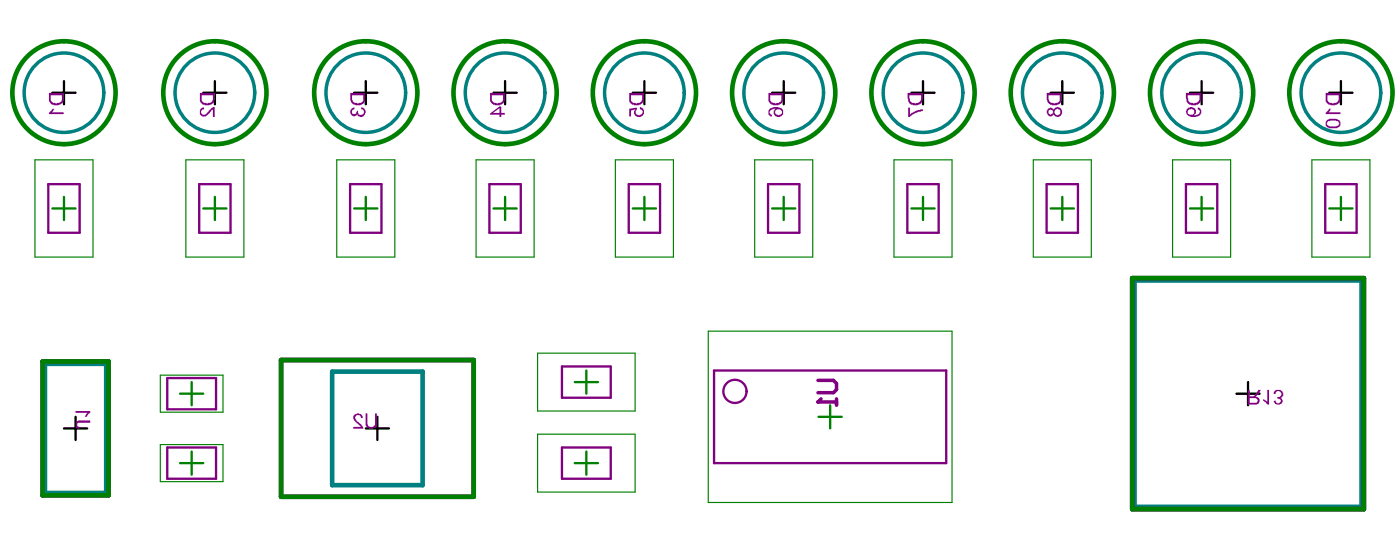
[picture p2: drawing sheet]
<svg xmlns="http://www.w3.org/2000/svg" width="201mm" height="77mm" viewBox="0 0 201 77" stroke-linecap="round" stroke-linejoin="round" font-family="sans-serif">
<path d="M6.4 52.2h8.8v18.5h-8.8zM47.6 53.3h13v16.3h-13zM162.7 40.2h32.5v32.5h-32.5z" fill="none" stroke="#008080" stroke-width=".67"/>
<g fill="none" stroke="#008080" stroke-width=".5">
<circle cx="9.2" cy="13.3" r="5.7"/>
<circle cx="30.8" cy="13.3" r="5.7"/>
<circle cx="52.5" cy="13.3" r="5.7"/>
<circle cx="72.4" cy="13.3" r="5.7"/>
<circle cx="92.4" cy="13.3" r="5.7"/>
<circle cx="112.4" cy="13.3" r="5.7"/>
<circle cx="132.3" cy="13.3" r="5.7"/>
<circle cx="152.3" cy="13.3" r="5.7"/>
<circle cx="172.3" cy="13.3" r="5.7"/>
<circle cx="192.3" cy="13.3" r="5.7"/>
</g>
<g fill="none" stroke="#000" stroke-width=".33">
<path d="M7.5 13.3h3.3M9.2 11.6v3.4M29.1 13.3h3.4M30.8 11.6v3.4M50.8 13.3h3.3M52.4 11.6v3.4M70.8 13.3h3.3M72.4 11.6v3.4M90.7 13.3h3.4M92.4 11.6v3.4M110.7 13.3h3.3M112.4 11.6v3.4"/>
<path d="M130.7 13.3h3.3M132.3 11.6v3.4M150.6 13.3h3.4M152.3 11.6v3.4M170.6 13.3h3.4M172.3 11.6v3.4M190.6 13.3h3.3M192.3 11.6v3.4M10.8 59.8v3.3M54.1 59.8v3.3M177.3 56.4h3.3M178.9 54.8v3.3"/>
<path d="M9.2 61.4h3.3M52.4 61.4h3.4"/>
</g>
<g fill="none" stroke="#008000" stroke-width=".17">
<path d="M5 22.9h8.3v14h-8.3zM26.6 22.9h8.4v14h-8.4zM48.3 22.9h8.3v14h-8.3zM68.3 22.9h8.3v14h-8.3zM88.2 22.9h8.4v14h-8.4zM108.2 22.9h8.3v14h-8.3zM128.2 22.9h8.3v14h-8.3zM148.2 22.9h8.3v14h-8.3zM168.1 22.9h8.3v14h-8.3zM188.1 22.9h8.3v14h-8.3zM23 53.8h9v5.3h-9zM77.1 50.6h14v8.3h-14z"/>
<path d="M101.5 47.5h35v24.5h-35zM23 63.7h9v5.3h-9zM77.1 62.2h14v8.3h-14z"/>
</g>
<g fill="none" stroke="#008000" stroke-width=".33">
<path d="M7.5 29.9h3.3M9.2 28.2v3.3M29.1 29.9h3.4M30.8 28.2v3.3M50.8 29.9h3.3M52.4 28.2v3.3M70.8 29.9h3.3M72.4 28.2v3.3M90.7 29.9h3.4M92.4 28.2v3.3M110.7 29.9h3.3M112.4 28.2v3.3"/>
<path d="M130.7 29.9h3.3M132.3 28.2v3.3M150.6 29.9h3.4M152.3 28.2v3.3M170.6 29.9h3.4M172.3 28.2v3.3M190.6 29.9h3.3M192.3 28.2v3.3M25.8 56.4h3.3M27.5 54.8v3.3M82.4 54.8h3.3M84.1 53.1v3.3"/>
<path d="M117.4 59.8h3.3M119 58.1v3.3M25.8 66.4h3.3M27.5 64.7v3.4M82.4 66.4h3.3M84.1 64.7v3.4"/>
</g>
<g fill="none" stroke="#800080" stroke-width=".33">
<path d="M6.9 26.4h4.5v7h-4.5zM28.6 26.4h4.5v7h-4.5zM50.2 26.4h4.5v7h-4.5zM70.2 26.4h4.5v7h-4.5zM90.1 26.4h4.5v7h-4.5zM110.1 26.4h4.5v7h-4.5zM130.1 26.4h4.5v7h-4.5zM150.1 26.4h4.5v7h-4.5zM170 26.4h4.5v7h-4.5zM190 26.4h4.5v7h-4.5zM24 54.2h7v4.5h-7zM80.6 52.5h7v4.5h-7z"/>
<path d="M102.4 53.1h33.3v13.3h-33.3zM24 64.2h7v4.4h-7zM80.6 64.2h7v4.4h-7z"/>
<circle cx="105.4" cy="56.1" r="1.66"/>
</g>
<path d="M162.3 39.9h33.3v33.1h-33.3zM6.1 51.8h9.5v19.2h-9.5zM40.3 51.6h27.6v19.6h-27.6z" fill="none" stroke="#800080" stroke-width=".67"/>
<g fill="#800080">
<path d="M7.4 15.7l.4-.1-.4 .5h1.7v.3h-2.1v-.2z"/>
<path d="M28.7 15.6l.6-.3v.4a.4 .4 0 0 0-.5 .5 .4 .4 0 0 0 .7 .2l.3-.3a1.1 1.1 0 0 1 1-.8v1.5h-.3v-1.1l-.2 .1a1.4 1.4 0 0 1-1 .9v.1l-.2-.1a.63 .63 0 0 1-.4-1z"/>
<path d="M50.3 15.7l.3-.3h.2v.3a.36 .36 0 0 0-.3 .3 .36 .36 0 0 0 .1 .4 .43 .43 0 0 0 .6-.5l.1-.1a.48 .48 0 0 0 .3 .6 .48 .48 0 0 0 .6-.1v-.1a.34 .34 0 0 0 0-.4 .34 .34 0 0 0-.4-.1l-.1-.1 .1-.3 .1 .1a.66 .66 0 0 1 .5 .6 .66 .66 0 0 1-.4 .7l-.4 .1-.4-.3v-.1a.54 .54 0 0 1-.6 .2 .54 .54 0 0 1-.4-.6z"/>
<path d="M90.2 15.6l1.1-.2-.1 .4a.42 .42 0 0 0 .1 .6 .42 .42 0 0 0 .5 0 .45 .45 0 0 0 .4-.5h-.1v-.1l-.4-.1v-.4h.1a.74 .74 0 0 1 .5 1.1 .74 .74 0 0 1-1.2 .2v-.1a.59 .59 0 0 1 0-.8l-.6 .1v.9h-.3z"/>
<path d="M130.2 15.4h.3v1a3.2 3.2 0 0 1 1.8-.7v.2l-1.1 .3-.7 .4v.2h-.3z"/>
<path d="M190.5 15.7l.3-.1-.3 .5h1.7v.3h-2.1v-.2z"/>
<path d="M10.9 60.4l.3-.1h1.7v.3h-1.4a.32 .32 0 0 0-.4 .3 .32 .32 0 0 0 .4 .3l-.1 .3a.59 .59 0 0 1-.5-.4 .59 .59 0 0 1 0-.6z"/>
<path d="M10.8 58.9h2.1v.3l-.4 .3-.1 .3h-.2l.3-.6h-1.7z"/>
<path d="M181.7 55.9h.3v2.1a.45 .45 0 0 1-.5-.3l-.4-.2v-.3l.6 .4z"/>
<path d="M182.7 56.1h.1a.66 .66 0 0 1 1-.1 .66 .66 0 0 1-.1 1l-.1 .1a.47 .47 0 0 1 .3 .5 .47 .47 0 0 1-.5 .4h-.2a.45 .45 0 0 1-.5-.3h-.1v-.2l.3-.1v.1a.37 .37 0 0 0 .5 .3 .37 .37 0 0 0 .2-.6h-.5v-.3h.1a.43 .43 0 0 0 .5-.5 .43 .43 0 0 0-.6-.3l-.2 .2v.2h-.3z"/>
<path d="M52.4 59.3h.3v1.2a.56 .56 0 0 0 .4 .7 .56 .56 0 0 0 .7-.5v-1.4h.2v1.2a.78 .78 0 0 1-.9 1 .73 .73 0 0 1-.7-1z"/>
<path d="M50.7 59.5l.4-.2a.63 .63 0 0 1 .9 .6h-.3a.42 .42 0 0 0-.6-.4 .42 .42 0 0 0 .1 .8v.1a2.14 2.14 0 0 1 .9 1.1h-1.5v-.3h1.1l-.4-.4a1.19 1.19 0 0 1-.7-1z"/>
<path d="M7.3 13.7h1.6v.7a1.19 1.19 0 0 1-1.3 .4v-.1a.48 .48 0 0 1-.3-.6zM7 13.3v.9a.97 .97 0 0 0 1.5 .8 .45 .45 0 0 0 .5-.3l.1-.3v-1.1z"/>
<path d="M28.9 13.7h1.6v.4a.86 .86 0 0 1-.9 .7h-.2a.49 .49 0 0 1-.5-.7zM28.7 13.3v.9a.87 .87 0 0 0 .9 .9 .99 .99 0 0 0 1.1-.5v-.2h.1v-1.1z"/>
<path d="M50.5 13.7h1.6v.4a.39 .39 0 0 1-.3 .6l-.4 .1a.86 .86 0 0 1-.9-.7zM50.2 13.3v.9a1.13 1.13 0 0 0 .9 .9 1.13 1.13 0 0 0 1.2-.4v-.2v-1.2z"/>
<path d="M70.5 13.7h1.6v.7a1.19 1.19 0 0 1-1.2 .4v-.1a.48 .48 0 0 1-.4-.6zM70.3 13.3v.9a1.02 1.02 0 0 0 1.1 .9 .86 .86 0 0 0 1-.8v-1z"/>
<path d="M70.7 16.2l.9-.7v.7zM70.3 16.3v.1h1.3v.4h.3v-.4h.5v-.2h-.5v-.9h-.3z"/>
<path d="M90.5 13.7h1.6v.4a.86 .86 0 0 1-1 .7h-.3l-.2-.2a.38 .38 0 0 1-.1-.5zM90.2 13.3v1a.88 .88 0 0 0 .9 .8 .93 .93 0 0 0 1.1-.7h.1v-1.1z"/>
<path d="M110.4 13.7h1.6v.7a1.19 1.19 0 0 1-1.2 .4v-.1a.48 .48 0 0 1-.4-.6zM110.2 13.3v.9a1.02 1.02 0 0 0 1.2 .9 .86 .86 0 0 0 .9-.8v-1z"/>
<path d="M110.3 15.7a.63 .63 0 0 0 .3 1h.1v-.3a.34 .34 0 0 1-.4-.3 .34 .34 0 0 1 .3-.3l.6-.2a.64 .64 0 0 0-.2 .9 .64 .64 0 0 0 .9 .2 .7 .7 0 0 0 .1-1.2 1.81 1.81 0 0 0-1.7 .1zM111.2 15.8a.52 .52 0 0 1 .6-.1 .52 .52 0 0 1 .3 .5l-.2 .2a.33 .33 0 0 1-.5 0 .39 .39 0 0 1-.2-.6z"/>
<path d="M130.4 13.7h1.7v.6h-.1a.65 .65 0 0 1-.9 .5h-.3l-.3-.3zM130.1 13.3v.9h.1a.87 .87 0 0 0 .9 .9h.1a1.04 1.04 0 0 0 1.1-.9v-.9z"/>
<path d="M150.3 13.7h1.6v.4a.39 .39 0 0 1-.2 .6l-.3 .1a.8 .8 0 0 1-1.1-.7zM150.1 13.3v.9a1.12 1.12 0 0 0 .8 .9 1.12 1.12 0 0 0 1.2-.4l.1-.2v-1.2z"/>
<path d="M150.3 15.8a.37 .37 0 0 1 .7 .1 .37 .37 0 0 1-.4 .5 .39 .39 0 0 1-.3-.6zM151.3 15.8l.1-.1a.46 .46 0 0 1 .6 .2 .46 .46 0 0 1-.3 .6 .59 .59 0 0 1-.5-.6h.1zM150.2 15.7v.1a.63 .63 0 0 0 .5 .9l.2-.1 .2-.2a.62 .62 0 0 0 .8 .4 .62 .62 0 0 0 .4-.8 .69 .69 0 0 0-1.1-.5l-.1 .3v-.1a.55 .55 0 0 0-.9 0z"/>
<path d="M170.3 13.7h1.7v.6h-.1a.65 .65 0 0 1-.9 .5h-.3l-.3-.3zM170 13.3v.9h.1a.87 .87 0 0 0 1 .9 1.04 1.04 0 0 0 1.1-.9v-.9z"/>
<path d="M170.4 15.8h.1a.44 .44 0 0 1 .6 0 .44 .44 0 0 1-.1 .6h-.3a.43 .43 0 0 1-.4-.5zM170.1 15.7v.1a.63 .63 0 0 0 .6 .9v.1a1.45 1.45 0 0 0 1.3-.3 .6 .6 0 0 0 .2-.6 .6 .6 0 0 0-.5-.5v.3a.34 .34 0 0 1 .3 .5l-.3 .2-.5 .1a.61 .61 0 0 0 .3-.6 .61 .61 0 0 0-.5-.5v-.1h-.4z"/>
<path d="M190.3 13.7h1.6v.4a.86 .86 0 0 1-.9 .7h-.2a.49 .49 0 0 1-.5-.7zM190.1 13.3v.9a.87 .87 0 0 0 .9 .9 .99 .99 0 0 0 1.1-.5v-.2h.1v-1.1z"/>
<path d="M190.3 17.4a2.26 2.26 0 0 1 1.6 0 .47 .47 0 0 1 0 .5 .47 .47 0 0 1-.6 .2h-.7v-.1a.32 .32 0 0 1-.4-.4zM190.2 17.2a.69 .69 0 0 0 .4 1.2h.2a1.96 1.96 0 0 0 1.3-.3l.1-.1a.78 .78 0 0 0-.9-1h-.7v.1z"/>
<path d="M179.2 57.1h.7a.38 .38 0 0 1 .4 .2 .38 .38 0 0 1 0 .4h-.1h-1zM178.9 55.9v2.1h1a.59 .59 0 0 0 .7-.3 .59 .59 0 0 0-.2-.7l-.4-.2 .4-.3 .4-.6h-.4l-.3 .4v.2l-.3 .3h-.6v-.9z"/>
</g>
<g fill="none" stroke="#008000" stroke-width=".67">
<path d="M162.3 39.9h33.3v33.1h-33.3zM6.1 51.8h9.5v19.2h-9.5zM40.3 51.6h27.6v19.6h-27.6z"/>
<circle cx="9.2" cy="13.3" r="7.4"/>
<circle cx="30.8" cy="13.3" r="7.4"/>
<circle cx="52.4" cy="13.3" r="7.4"/>
<circle cx="72.4" cy="13.3" r="7.4"/>
<circle cx="92.4" cy="13.3" r="7.4"/>
<circle cx="112.4" cy="13.3" r="7.4"/>
<circle cx="132.3" cy="13.3" r="7.4"/>
<circle cx="152.3" cy="13.3" r="7.4"/>
<circle cx="172.3" cy="13.3" r="7.4"/>
<circle cx="192.3" cy="13.3" r="7.4"/>
</g>
<path d="M117.3 54.5h2.2l.4 .5v.9l-.4 .4h-2.2M117.3 57.6h2.6M119.9 57.2v.9" fill="none" stroke="#800080" stroke-width=".5"/>
<circle cx="117.3" cy="57.6" r=".25" fill="#800080"/>
<path d="M117.7 57.2l-.4 .4" fill="none" stroke="#800080" stroke-width=".5"/>
</svg>
